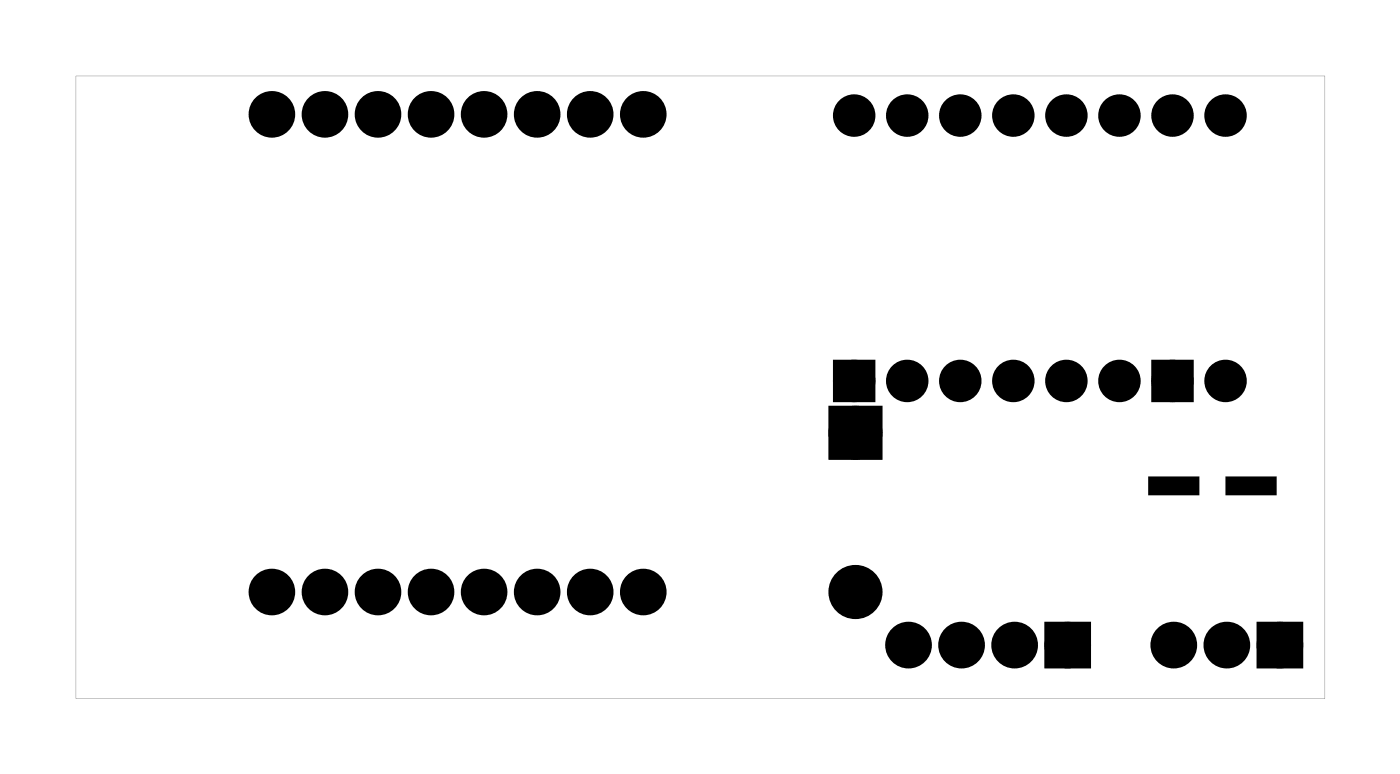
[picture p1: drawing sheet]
<svg xmlns="http://www.w3.org/2000/svg" width="67mm" height="37mm" viewBox="0 0 67 37" stroke-linecap="round" stroke-linejoin="round" font-family="sans-serif">
<g fill="#000">
<path d="M40.3 17.6h1.2v1.3h-1.2zM40 19.8h1.9v1.8h-1.9zM55.5 17.6h1.3v1.3h-1.3zM50.4 30.1h1.5v1.5h-1.5zM55.1 22.9h2.2v.7h-2.2zM58.8 22.9h2.2v.7h-2.2zM60.5 30.1h1.5v1.5h-1.5z"/>
<path d="M3.6 3.6h59.8v29.8h-59.8zM3.6 3.6v29.8h59.8v-29.8z"/>
</g>
<g fill="none" stroke="#000" stroke-width=".76" stroke-linecap="butt">
<path d="M40 19.8h1.9v1.8h-1.9zM40.3 17.6h1.2v1.3h-1.2zM55.5 17.6h1.3v1.3h-1.3zM50.4 30.1h1.5v1.5h-1.5zM60.5 30.1h1.5v1.5h-1.5z"/>
<circle cx="40.9" cy="5.5" r=".64"/>
<circle cx="40.9" cy="18.2" r=".64"/>
<circle cx="43.4" cy="5.5" r=".64"/>
<circle cx="43.4" cy="18.2" r=".64"/>
<circle cx="46" cy="5.5" r=".64"/>
<circle cx="46" cy="18.2" r=".64"/>
<circle cx="48.5" cy="5.5" r=".64"/>
<circle cx="48.5" cy="18.2" r=".64"/>
<circle cx="51.1" cy="18.2" r=".64"/>
<circle cx="51.1" cy="5.5" r=".64"/>
<circle cx="53.6" cy="18.2" r=".64"/>
<circle cx="53.6" cy="5.5" r=".64"/>
<circle cx="56.1" cy="18.2" r=".64"/>
<circle cx="56.1" cy="5.5" r=".64"/>
<circle cx="58.7" cy="5.5" r=".64"/>
<circle cx="58.7" cy="18.2" r=".64"/>
<circle cx="41" cy="28.3" r=".91"/>
<circle cx="41" cy="20.7" r=".91"/>
<circle cx="43.5" cy="30.9" r=".74"/>
<circle cx="46" cy="30.9" r=".74"/>
<circle cx="48.6" cy="30.9" r=".74"/>
<circle cx="51.1" cy="30.9" r=".74"/>
<circle cx="56.2" cy="30.9" r=".74"/>
<circle cx="58.7" cy="30.9" r=".74"/>
<circle cx="61.3" cy="30.9" r=".74"/>
</g>
<g fill="#000">
<circle cx="13" cy="5.5" r=".72"/>
<circle cx="15.6" cy="5.5" r=".72"/>
<circle cx="18.1" cy="5.5" r=".72"/>
<circle cx="20.6" cy="5.5" r=".72"/>
<circle cx="23.2" cy="5.5" r=".72"/>
<circle cx="25.7" cy="5.5" r=".72"/>
<circle cx="28.3" cy="5.5" r=".72"/>
<circle cx="30.8" cy="5.5" r=".72"/>
<circle cx="40.9" cy="18.2" r=".64"/>
<circle cx="40.9" cy="5.5" r=".64"/>
<circle cx="43.4" cy="18.2" r=".64"/>
<circle cx="43.4" cy="5.5" r=".64"/>
<circle cx="46" cy="18.2" r=".64"/>
<circle cx="46" cy="5.5" r=".64"/>
<circle cx="48.5" cy="18.2" r=".64"/>
<circle cx="48.5" cy="5.5" r=".64"/>
<circle cx="51.1" cy="18.2" r=".64"/>
<circle cx="51.1" cy="5.5" r=".64"/>
<circle cx="53.6" cy="18.2" r=".64"/>
<circle cx="53.6" cy="5.5" r=".64"/>
<circle cx="56.1" cy="18.2" r=".64"/>
<circle cx="56.1" cy="5.5" r=".64"/>
<circle cx="58.7" cy="18.2" r=".64"/>
<circle cx="58.7" cy="5.5" r=".64"/>
<circle cx="13" cy="28.3" r=".72"/>
<circle cx="15.6" cy="28.3" r=".72"/>
<circle cx="18.1" cy="28.3" r=".72"/>
<circle cx="20.6" cy="28.3" r=".72"/>
<circle cx="23.2" cy="28.3" r=".72"/>
<circle cx="25.7" cy="28.3" r=".72"/>
<circle cx="28.3" cy="28.3" r=".72"/>
<circle cx="30.8" cy="28.3" r=".72"/>
<circle cx="41" cy="20.7" r=".91"/>
<circle cx="41" cy="28.3" r=".91"/>
<circle cx="43.5" cy="30.9" r=".74"/>
<circle cx="46" cy="30.9" r=".74"/>
<circle cx="48.6" cy="30.9" r=".74"/>
<circle cx="51.1" cy="30.9" r=".74"/>
<circle cx="56.2" cy="30.9" r=".74"/>
<circle cx="58.7" cy="30.9" r=".74"/>
<circle cx="61.3" cy="30.9" r=".74"/>
</g>
<g fill="none" stroke="#000" stroke-width=".78" stroke-linecap="butt">
<circle cx="13" cy="5.5" r=".72"/>
<circle cx="15.6" cy="5.5" r=".72"/>
<circle cx="18.1" cy="5.5" r=".72"/>
<circle cx="20.6" cy="5.5" r=".72"/>
<circle cx="23.2" cy="5.5" r=".72"/>
<circle cx="25.7" cy="5.5" r=".72"/>
<circle cx="28.3" cy="5.5" r=".72"/>
<circle cx="30.8" cy="5.5" r=".72"/>
<circle cx="13" cy="28.3" r=".72"/>
<circle cx="15.6" cy="28.3" r=".72"/>
<circle cx="18.1" cy="28.3" r=".72"/>
<circle cx="20.6" cy="28.3" r=".72"/>
<circle cx="23.2" cy="28.3" r=".72"/>
<circle cx="25.7" cy="28.3" r=".72"/>
<circle cx="28.3" cy="28.3" r=".72"/>
<circle cx="30.8" cy="28.3" r=".72"/>
</g>
<path d="M55.1 22.9h2.2v.7h-2.2zM58.8 22.9h2.2v.7h-2.2z" fill="none" stroke="#000" stroke-width=".25"/>
</svg>
